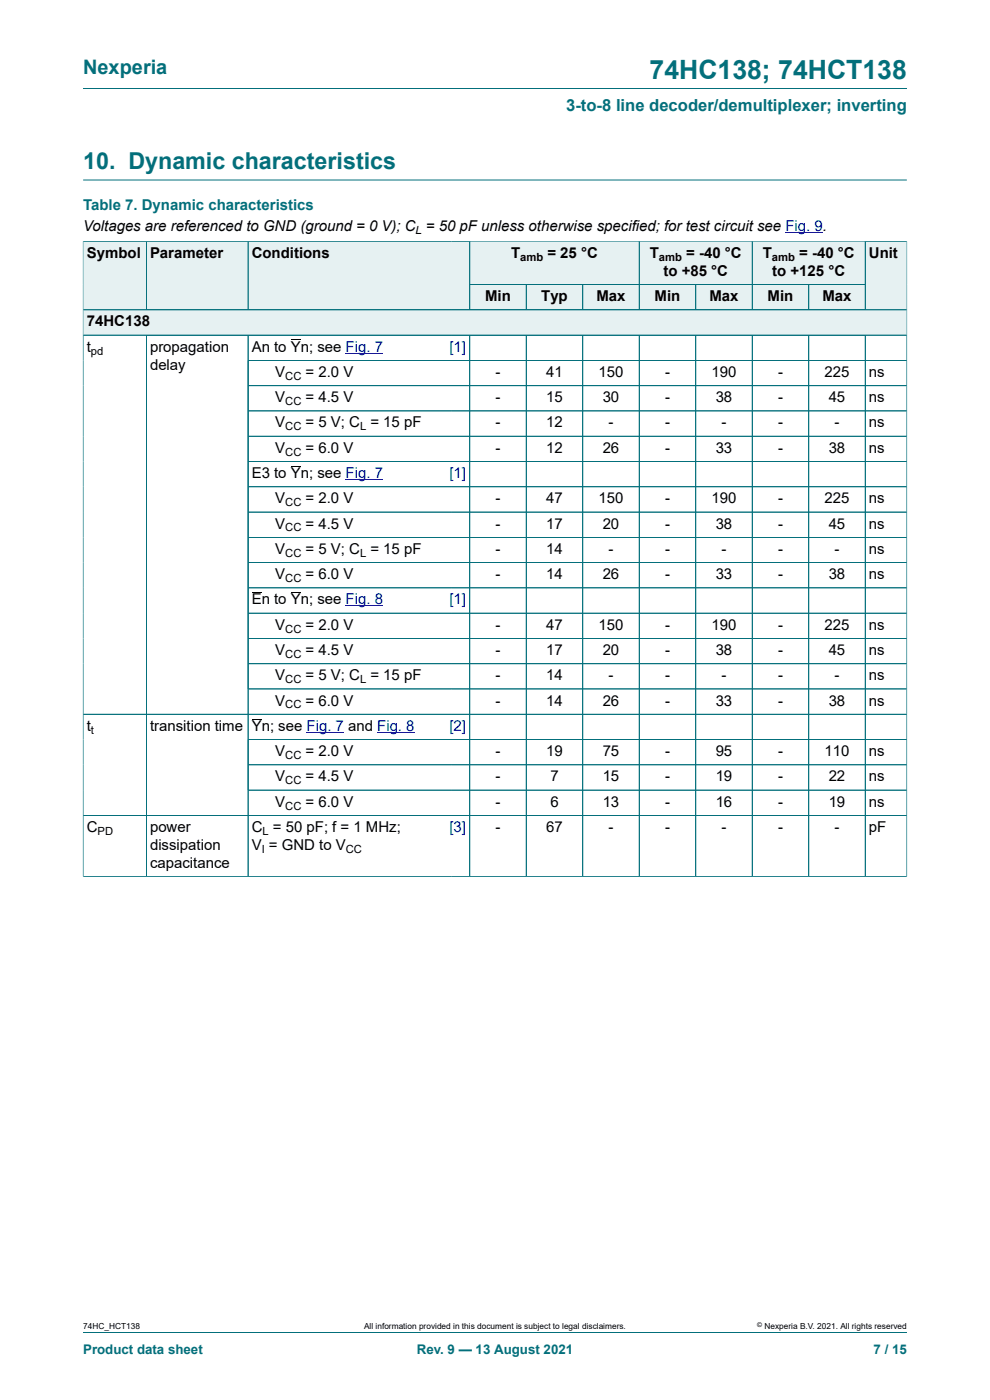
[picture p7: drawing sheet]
<svg xmlns="http://www.w3.org/2000/svg" width="210mm" height="297mm" viewBox="0 0 210 297" stroke-linecap="round" stroke-linejoin="round" font-family="sans-serif">
<defs><g id="words">
<text font-size="5.6" fill="#036f7b" x="137.8" y="16.8">74HC138; 74HCT138</text>
<text font-size="4.9" fill="#036f7b" x="17.6" y="35.9">10. Dynamic characteristics</text>
<text font-size="4.2" fill="#036f7b" x="17.6" y="15.6">Nexperia</text>
<text font-size="3.5" fill="#036f7b" x="120.1" y="23.7">3-to-8 line decoder/demultiplexer; inverting</text>
<text font-size="3.2" fill="#036f7b" x="17.6" y="44.5">Table 7. Dynamic characteristics</text>
<g font-size="3.2">
<text x="17.6" y="49.1">Voltages are referenced to GND (ground = 0 V); C = 50 pF unless otherwise specified; for test circuit see Fig. 9.</text>
<text x="18.4" y="54.7">Symbol</text>
<text x="31.8" y="54.7">Parameter</text>
<text x="53.4" y="54.7">Conditions</text>
<text x="108.4" y="54.7">T</text>
<text x="116.1" y="54.7">= 25 °C</text>
<text x="137.8" y="54.7">T</text>
<text x="140.7" y="58.5">to +85 °C</text>
<text x="145.6" y="54.7">= -40 °C</text>
<text x="161.8" y="54.7">T</text>
<text x="163.8" y="58.5">to +125 °C</text>
<text x="169.5" y="54.7">= -40 °C</text>
<text x="184.3" y="54.7">Unit</text>
<text x="102.9" y="63.9">Min</text>
<text x="114.8" y="63.9">Typ</text>
<text x="126.5" y="63.9">Max</text>
<text x="138.9" y="63.9">Min</text>
<text x="150.5" y="63.9">Max</text>
<text x="162.8" y="63.9">Min</text>
<text x="174.5" y="63.9">Max</text>
<text x="18.4" y="69.2">74HC138</text>
<text x="18.4" y="74.6">t</text>
<text x="31.8" y="74.6">propagation</text>
<text x="53.4" y="74.6">An to Yn; see Fig. 7</text>
<text x="31.8" y="78.4">delay</text>
<text x="58.4" y="80">V</text>
<text x="64.8" y="80">= 2.0 V</text>
<text x="105.1" y="80">-</text>
<text x="115.9" y="80">41</text>
<text x="127" y="80">150</text>
<text x="141.1" y="80">-</text>
<text x="150.9" y="80">190</text>
<text x="165" y="80">-</text>
<text x="174.9" y="80">225</text>
<text x="184.3" y="80">ns</text>
<text x="58.4" y="85.3">V</text>
<text x="64.8" y="85.3">= 4.5 V</text>
<text x="105.1" y="85.3">-</text>
<text x="115.9" y="85.3">15</text>
<text x="127.8" y="85.3">30</text>
<text x="141.1" y="85.3">-</text>
<text x="151.8" y="85.3">38</text>
<text x="165" y="85.3">-</text>
<text x="175.8" y="85.3">45</text>
<text x="184.3" y="85.3">ns</text>
<text x="58.4" y="90.7">V</text>
<text x="64.8" y="90.7">= 5 V; C = 15 pF</text>
<text x="105.1" y="90.7">-</text>
<text x="115.9" y="90.7">12</text>
<text x="129.1" y="90.7">-</text>
<text x="141.1" y="90.7">-</text>
<text x="153" y="90.7">-</text>
<text x="165" y="90.7">-</text>
<text x="177" y="90.7">-</text>
<text x="184.3" y="90.7">ns</text>
<text x="53.4" y="101.4">E3 to Yn; see Fig. 7</text>
<text x="58.4" y="96">V</text>
<text x="64.8" y="96">= 6.0 V</text>
<text x="105.1" y="96">-</text>
<text x="115.9" y="96">12</text>
<text x="127.8" y="96">26</text>
<text x="141.1" y="96">-</text>
<text x="151.8" y="96">33</text>
<text x="165" y="96">-</text>
<text x="175.8" y="96">38</text>
<text x="184.3" y="96">ns</text>
<text x="58.4" y="106.8">V</text>
<text x="64.8" y="106.8">= 2.0 V</text>
<text x="105.1" y="106.8">-</text>
<text x="115.9" y="106.8">47</text>
<text x="127" y="106.8">150</text>
<text x="141.1" y="106.8">-</text>
<text x="150.9" y="106.8">190</text>
<text x="165" y="106.8">-</text>
<text x="174.9" y="106.8">225</text>
<text x="184.3" y="106.8">ns</text>
<text x="58.4" y="112.1">V</text>
<text x="64.8" y="112.1">= 4.5 V</text>
<text x="105.1" y="112.1">-</text>
<text x="115.9" y="112.1">17</text>
<text x="127.8" y="112.1">20</text>
<text x="141.1" y="112.1">-</text>
<text x="151.8" y="112.1">38</text>
<text x="165" y="112.1">-</text>
<text x="175.8" y="112.1">45</text>
<text x="184.3" y="112.1">ns</text>
<text x="58.4" y="117.5">V</text>
<text x="64.8" y="117.5">= 5 V; C = 15 pF</text>
<text x="105.1" y="117.5">-</text>
<text x="115.9" y="117.5">14</text>
<text x="129.1" y="117.5">-</text>
<text x="141.1" y="117.5">-</text>
<text x="153" y="117.5">-</text>
<text x="165" y="117.5">-</text>
<text x="177" y="117.5">-</text>
<text x="184.3" y="117.5">ns</text>
<text x="58.4" y="122.9">V</text>
<text x="64.8" y="122.9">= 6.0 V</text>
<text x="105.1" y="122.9">-</text>
<text x="115.9" y="122.9">14</text>
<text x="127.8" y="122.9">26</text>
<text x="141.1" y="122.9">-</text>
<text x="151.8" y="122.9">33</text>
<text x="165" y="122.9">-</text>
<text x="175.8" y="122.9">38</text>
<text x="184.3" y="122.9">ns</text>
<text x="53.4" y="128.2">En to Yn; see Fig. 8</text>
<text x="58.4" y="133.6">V</text>
<text x="64.8" y="133.6">= 2.0 V</text>
<text x="105.1" y="133.6">-</text>
<text x="115.9" y="133.6">47</text>
<text x="127" y="133.6">150</text>
<text x="141.1" y="133.6">-</text>
<text x="150.9" y="133.6">190</text>
<text x="165" y="133.6">-</text>
<text x="174.9" y="133.6">225</text>
<text x="184.3" y="133.6">ns</text>
<text x="58.4" y="138.9">V</text>
<text x="64.8" y="138.9">= 4.5 V</text>
<text x="105.1" y="138.9">-</text>
<text x="115.9" y="138.9">17</text>
<text x="127.8" y="138.9">20</text>
<text x="141.1" y="138.9">-</text>
<text x="151.8" y="138.9">38</text>
<text x="165" y="138.9">-</text>
<text x="175.8" y="138.9">45</text>
<text x="184.3" y="138.9">ns</text>
<text x="58.4" y="144.3">V</text>
<text x="58.4" y="149.7">V</text>
<text x="64.8" y="144.3">= 5 V; C = 15 pF</text>
<text x="64.8" y="149.7">= 6.0 V</text>
<text x="105.1" y="144.3">-</text>
<text x="105.1" y="149.7">-</text>
<text x="115.9" y="144.3">14</text>
<text x="115.9" y="149.7">14</text>
<text x="127.8" y="149.7">26</text>
<text x="129.1" y="144.3">-</text>
<text x="141.1" y="144.3">-</text>
<text x="141.1" y="149.7">-</text>
<text x="151.8" y="149.7">33</text>
<text x="153" y="144.3">-</text>
<text x="165" y="144.3">-</text>
<text x="165" y="149.7">-</text>
<text x="175.8" y="149.7">38</text>
<text x="177" y="144.3">-</text>
<text x="184.3" y="144.3">ns</text>
<text x="184.3" y="149.7">ns</text>
<text x="18.4" y="155">t</text>
<text x="31.8" y="155">transition time</text>
<text x="53.4" y="155">Yn; see Fig. 7 and Fig. 8</text>
<text x="58.4" y="160.4">V</text>
<text x="64.8" y="160.4">= 2.0 V</text>
<text x="105.1" y="160.4">-</text>
<text x="115.9" y="160.4">19</text>
<text x="127.8" y="160.4">75</text>
<text x="141.1" y="160.4">-</text>
<text x="151.8" y="160.4">95</text>
<text x="165" y="160.4">-</text>
<text x="174.9" y="160.4">110</text>
<text x="184.3" y="160.4">ns</text>
<text x="58.4" y="165.8">V</text>
<text x="64.8" y="165.8">= 4.5 V</text>
<text x="105.1" y="165.8">-</text>
<text x="116.7" y="165.8">7</text>
<text x="127.8" y="165.8">15</text>
<text x="141.1" y="165.8">-</text>
<text x="151.8" y="165.8">19</text>
<text x="165" y="165.8">-</text>
<text x="175.8" y="165.8">22</text>
<text x="184.3" y="165.8">ns</text>
<text x="58.4" y="171.1">V</text>
<text x="64.8" y="171.1">= 6.0 V</text>
<text x="105.1" y="171.1">-</text>
<text x="116.7" y="171.1">6</text>
<text x="127.8" y="171.1">13</text>
<text x="141.1" y="171.1">-</text>
<text x="151.8" y="171.1">16</text>
<text x="165" y="171.1">-</text>
<text x="175.8" y="171.1">19</text>
<text x="184.3" y="171.1">ns</text>
<text x="18.4" y="176.5">C</text>
<text x="31.8" y="176.5">power</text>
<text x="53.4" y="176.5">C = 50 pF; f = 1 MHz;</text>
<text x="105.1" y="176.5">-</text>
<text x="115.9" y="176.5">67</text>
<text x="129.1" y="176.5">-</text>
<text x="141.1" y="176.5">-</text>
<text x="153" y="176.5">-</text>
<text x="165" y="176.5">-</text>
<text x="177" y="176.5">-</text>
<text x="184.3" y="176.5">pF</text>
<text x="31.8" y="180.3">dissipation</text>
<text x="31.8" y="184.1">capacitance</text>
<text x="53.4" y="180.3">V = GND to V</text>
</g>
<g font-size="3.2" fill="#00f">
<text x="95.3" y="74.6">[1]</text>
<text x="95.3" y="101.4">[1]</text>
<text x="95.3" y="128.2">[1]</text>
<text x="95.3" y="155">[2]</text>
<text x="95.3" y="176.5">[3]</text>
</g>
<g font-size="2.8" fill="#036f7b">
<text x="17.6" y="287.2">Product data sheet</text>
<text x="88.4" y="287.2">Rev. 9 — 13 August 2021</text>
<text x="185.3" y="287.2">7 / 15</text>
</g>
<g font-size="2.4">
<text x="88.1" y="49.7">L</text>
<text x="110.4" y="55.3">amb</text>
<text x="139.8" y="55.3">amb</text>
<text x="163.8" y="55.3">amb</text>
<text x="19.3" y="75.2">pd</text>
<text x="60.5" y="80.6">CC</text>
<text x="60.5" y="85.9">CC</text>
<text x="60.5" y="91.3">CC</text>
<text x="76.4" y="91.3">L</text>
<text x="60.5" y="96.7">CC</text>
<text x="60.5" y="107.4">CC</text>
<text x="60.5" y="112.7">CC</text>
<text x="60.5" y="118.1">CC</text>
<text x="76.4" y="118.1">L</text>
<text x="60.5" y="123.5">CC</text>
<text x="60.5" y="134.2">CC</text>
<text x="60.5" y="139.6">CC</text>
<text x="60.5" y="144.9">CC</text>
<text x="76.4" y="144.9">L</text>
<text x="19.3" y="155.6">t</text>
<text x="60.5" y="150.3">CC</text>
<text x="60.5" y="161">CC</text>
<text x="60.5" y="166.4">CC</text>
<text x="60.5" y="171.7">CC</text>
<text x="20.7" y="177.1">PD</text>
<text x="55.7" y="177.1">L</text>
<text x="55.5" y="180.9">I</text>
<text x="73.3" y="180.9">CC</text>
</g>
<g font-size="1.8">
<text x="17.6" y="282">74HC_HCT138</text>
<text x="77.2" y="282">All information provided in this document is subject to legal disclaimers.</text>
<text x="162.2" y="282">Nexperia B.V. 2021. All rights reserved</text>
</g>
<text font-size="1.4" x="160.6" y="281.6">©</text>
</g></defs>
<path d="M17.6 18.8h174.8M17.6 38.2h174.8M99.6 51.2h36v9.2h-36z" fill="none" stroke="#036f7b" stroke-width=".21"/>
<path d="M166.6 49.4h7.9" fill="none" stroke="#00f" stroke-width=".21"/>
<path d="M99.7 51.3h35.8v9h-35.8z" fill="#e6f1f2"/>
<path d="M135.6 51.2h24v9.2h-24z" fill="none" stroke="#036f7b" stroke-width=".21"/>
<path d="M135.7 51.3h23.8v9h-23.8z" fill="#e6f1f2"/>
<path d="M159.6 51.2h23.9v9.2h-23.9z" fill="none" stroke="#036f7b" stroke-width=".21"/>
<path d="M159.6 51.3h23.9v9h-23.9z" fill="#e6f1f2"/>
<path d="M17.6 51.1v14.6h13.4v-14.5h-13.4" fill="none" stroke="#036f7b" stroke-width=".21"/>
<path d="M17.7 51.3h13.3v14.4h-13.3z" fill="#e6f1f2"/>
<path d="M31 51.2h21.6v14.5h-21.6z" fill="none" stroke="#036f7b" stroke-width=".21"/>
<path d="M31.1 51.3h21.4v14.4h-21.4z" fill="#e6f1f2"/>
<path d="M52.6 51.2h47v14.5h-47z" fill="none" stroke="#036f7b" stroke-width=".21"/>
<g fill="#e6f1f2">
<path d="M52.7 51.3h46.9v14.4h-46.9z"/>
<path d="M99.7 60.4h11.9v5.3h-11.9z"/>
</g>
<path d="M99.6 60.4h12v5.3h-12z" fill="none" stroke="#036f7b" stroke-width=".21"/>
<path d="M111.7 60.4h11.8v5.3h-11.8z" fill="#e6f1f2"/>
<path d="M111.6 60.4h12v5.3h-12z" fill="none" stroke="#036f7b" stroke-width=".21"/>
<path d="M123.7 60.4h11.8v5.3h-11.8z" fill="#e6f1f2"/>
<path d="M123.6 60.4h12v5.3h-12z" fill="none" stroke="#036f7b" stroke-width=".21"/>
<path d="M135.7 60.4h11.8v5.3h-11.8z" fill="#e6f1f2"/>
<path d="M135.6 60.4h12v5.3h-12z" fill="none" stroke="#036f7b" stroke-width=".21"/>
<path d="M147.7 60.4h11.8v5.3h-11.8z" fill="#e6f1f2"/>
<path d="M147.6 60.4h12v5.3h-12z" fill="none" stroke="#036f7b" stroke-width=".21"/>
<path d="M159.6 60.4h11.9v5.3h-11.9z" fill="#e6f1f2"/>
<path d="M159.6 60.4h12v5.3h-12z" fill="none" stroke="#036f7b" stroke-width=".21"/>
<path d="M171.6 60.4h11.9v5.3h-11.9z" fill="#e6f1f2"/>
<path d="M192.4 51.1v14.6h-20.8v-5.3h11.9M192.4 51.2h-8.9v14.5" fill="none" stroke="#036f7b" stroke-width=".21"/>
<path d="M183.6 51.3h8.7v14.4h-8.7z" fill="#e6f1f2"/>
<path d="M17.6 65.7h174.8v5.4h-174.8z" fill="none" stroke="#036f7b" stroke-width=".21"/>
<path d="M17.7 65.8h174.6v5.2h-174.6z" fill="#e6f1f2"/>
<g fill="none" stroke="#036f7b" stroke-width=".21">
<path d="M17.6 51.3v134.7M17.7 51.2h174.6M31 51.3v14.4M52.6 51.3v14.4M99.6 51.3v14.4M135.6 51.3v14.4M159.6 51.3v14.4M183.5 51.3v14.4M192.4 51.3v134.7M17.6 71.1h174.8M17.7 65.7h174.6M31 71.1v114.9"/>
<path d="M52.6 76.5h139.8M52.6 71.1v114.9M99.6 71.1v114.9M99.7 60.4h83.8M111.6 60.4v5.3M111.6 71.1v114.9M123.6 60.4v5.3M123.6 71.1v114.9M135.6 71.1v114.9M147.6 60.4v5.3M147.6 71.1v114.9M159.6 71.1v114.9"/>
<path d="M171.6 60.4v5.3M171.6 71.1v114.9M183.5 71.1v114.9M52.6 81.8h139.8M52.6 87.2h139.8M52.6 92.5h139.8M52.6 97.9h139.8M52.6 103.3h139.8M52.6 108.6h139.8M52.6 114h139.8M52.6 119.4h139.8M52.6 124.7h139.8"/>
<path d="M52.6 130.1h139.8M52.6 135.4h139.8M17.6 151.5h174.8M52.6 140.8h139.8M52.6 146.2h139.8M52.6 156.9h139.8M52.6 162.3h139.8M52.6 167.6h139.8M192.4 173h-174.8M17.6 186h174.8M17.6 282.6h174.8"/>
</g>
<path d="M61.7 72.1h2.1M61.7 98.9h2.1M53.4 125.7h2.1M61.7 125.7h2.1M53.4 152.5h2.1" fill="none" stroke="#000" stroke-width=".21"/>
<path d="M73.3 74.9h7.9M73.3 101.7h7.9M73.3 128.6h7.9M65 155.4h8M80 155.4h7.9" fill="none" stroke="#00f" stroke-width=".21"/>
<use href="#words"/>
</svg>
